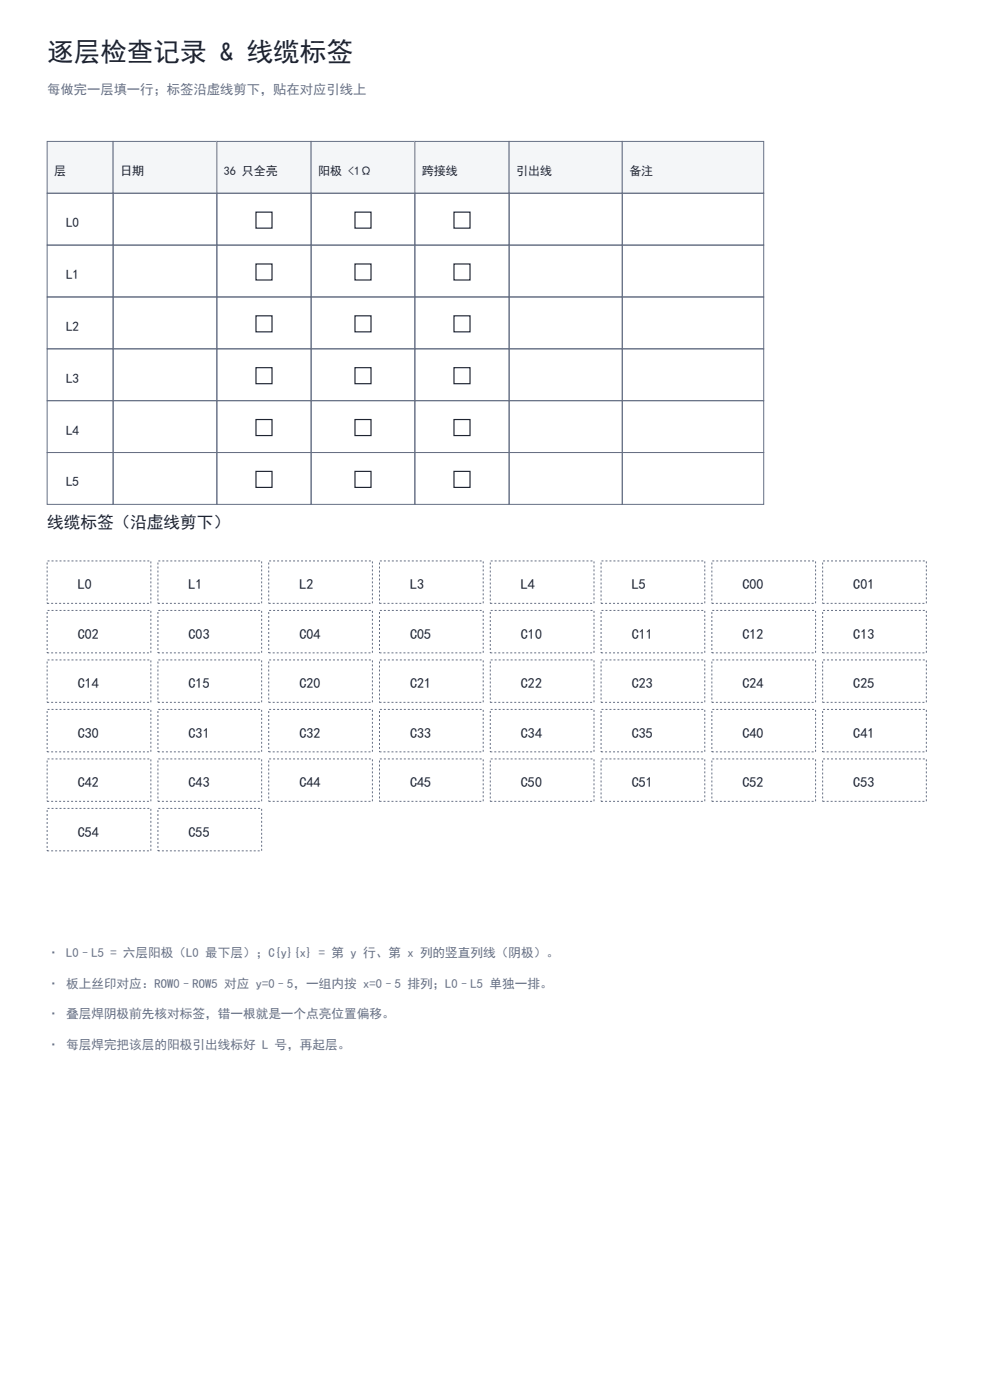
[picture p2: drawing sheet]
<svg xmlns="http://www.w3.org/2000/svg" width="210mm" height="297mm" viewBox="0 0 210 297" stroke-linecap="round" stroke-linejoin="round" font-family="sans-serif">
<defs><g id="words">
<text font-size="5.6" fill="#1f2430" x="10" y="13">逐层检查记录 &amp; 线缆标签</text>
<text font-size="3.5" fill="#1f2430" x="10" y="112">线缆标签（沿虚线剪下）</text>
<g font-size="3" fill="#1f2430">
<text x="16.5" y="125">L0</text>
<text x="40" y="125">L1</text>
<text x="63.5" y="125">L2</text>
<text x="87" y="125">L3</text>
<text x="110.5" y="125">L4</text>
<text x="134" y="125">L5</text>
<text x="157.5" y="125">C00</text>
<text x="181" y="125">C01</text>
<text x="16.5" y="135.5">C02</text>
<text x="40" y="135.5">C03</text>
<text x="63.5" y="135.5">C04</text>
<text x="87" y="135.5">C05</text>
<text x="110.5" y="135.5">C10</text>
<text x="134" y="135.5">C11</text>
<text x="157.5" y="135.5">C12</text>
<text x="181" y="135.5">C13</text>
<text x="16.5" y="146">C14</text>
<text x="40" y="146">C15</text>
<text x="63.5" y="146">C20</text>
<text x="87" y="146">C21</text>
<text x="110.5" y="146">C22</text>
<text x="134" y="146">C23</text>
<text x="157.5" y="146">C24</text>
<text x="181" y="146">C25</text>
<text x="16.5" y="156.5">C30</text>
<text x="40" y="156.5">C31</text>
<text x="63.5" y="156.5">C32</text>
<text x="87" y="156.5">C33</text>
<text x="110.5" y="156.5">C34</text>
<text x="134" y="156.5">C35</text>
<text x="157.5" y="156.5">C40</text>
<text x="181" y="156.5">C41</text>
<text x="16.5" y="167">C42</text>
<text x="40" y="167">C43</text>
<text x="63.5" y="167">C44</text>
<text x="87" y="167">C45</text>
<text x="110.5" y="167">C50</text>
<text x="134" y="167">C51</text>
<text x="157.5" y="167">C52</text>
<text x="181" y="167">C53</text>
<text x="16.5" y="177.5">C54</text>
<text x="40" y="177.5">C55</text>
</g>
<text font-size="2.8" fill="#667085" x="10" y="20">每做完一层填一行；标签沿虚线剪下，贴在对应引线上</text>
<g font-size="2.8" fill="#1f2430">
<text x="14" y="48.2">L0</text>
<text x="14" y="59.2">L1</text>
<text x="14" y="70.2">L2</text>
<text x="14" y="81.2">L3</text>
<text x="14" y="92.2">L4</text>
<text x="14" y="103.2">L5</text>
</g>
<g font-size="2.7" fill="#667085">
<text x="10" y="203">· L0–L5 = 六层阳极（L0 最下层）；C{y}{x} = 第 y 行、第 x 列的竖直列线（阴极）。</text>
<text x="10" y="209.5">· 板上丝印对应：ROW0–ROW5 对应 y=0–5，一组内按 x=0–5 排列；L0–L5 单独一排。</text>
<text x="10" y="216">· 叠层焊阴极前先核对标签，错一根就是一个点亮位置偏移。</text>
<text x="10" y="222.5">· 每层焊完把该层的阳极引出线标好 L 号，再起层。</text>
</g>
<g font-size="2.5" fill="#1f2430">
<text x="11.5" y="37.2">层</text>
<text x="25.5" y="37.2">日期</text>
<text x="47.5" y="37.2">36 只全亮</text>
<text x="67.5" y="37.2">阳极 &lt;1Ω</text>
<text x="89.5" y="37.2">跨接线</text>
<text x="109.5" y="37.2">引出线</text>
<text x="133.5" y="37.2">备注</text>
</g>
</g></defs>
<path d="M10 30h14v11h-14z" fill-rule="evenodd" fill="#f4f6f8"/>
<path d="M10 30h14v11h-14z" fill="none" stroke="#667085" stroke-width=".21"/>
<path d="M24 30h22v11h-22z" fill-rule="evenodd" fill="#f4f6f8"/>
<path d="M24 30h22v11h-22z" fill="none" stroke="#667085" stroke-width=".21"/>
<path d="M46 30h20v11h-20z" fill-rule="evenodd" fill="#f4f6f8"/>
<path d="M46 30h20v11h-20z" fill="none" stroke="#667085" stroke-width=".21"/>
<path d="M66 30h22v11h-22z" fill-rule="evenodd" fill="#f4f6f8"/>
<path d="M66 30h22v11h-22z" fill="none" stroke="#667085" stroke-width=".21"/>
<path d="M88 30h20v11h-20z" fill-rule="evenodd" fill="#f4f6f8"/>
<path d="M88 30h20v11h-20z" fill="none" stroke="#667085" stroke-width=".21"/>
<path d="M108 30h24v11h-24z" fill-rule="evenodd" fill="#f4f6f8"/>
<path d="M108 30h24v11h-24z" fill="none" stroke="#667085" stroke-width=".21"/>
<path d="M132 30h30v11h-30z" fill-rule="evenodd" fill="#f4f6f8"/>
<g fill="none" stroke="#667085" stroke-width=".21">
<path d="M132 30h30v11h-30zM10 41h14v11h-14zM10 52h14v11h-14zM24 41h22v11h-22zM24 52h22v11h-22zM46 41h20v11h-20zM46 52h20v11h-20zM66 41h22v11h-22zM66 52h22v11h-22zM88 41h20v11h-20zM88 52h20v11h-20zM108 41h24v11h-24z"/>
<path d="M108 52h24v11h-24zM132 41h30v11h-30zM132 52h30v11h-30zM10 63h14v11h-14zM10 74h14v11h-14zM24 63h22v11h-22zM24 74h22v11h-22zM46 63h20v11h-20zM46 74h20v11h-20zM66 63h22v11h-22zM66 74h22v11h-22zM88 63h20v11h-20z"/>
<path d="M88 74h20v11h-20zM108 63h24v11h-24zM108 74h24v11h-24zM132 63h30v11h-30zM132 74h30v11h-30zM10 85h14v11h-14zM10 96h14v11h-14zM24 85h22v11h-22zM24 96h22v11h-22zM46 85h20v11h-20zM46 96h20v11h-20zM66 85h22v11h-22z"/>
<path d="M66 96h22v11h-22zM88 85h20v11h-20zM88 96h20v11h-20zM108 85h24v11h-24zM108 96h24v11h-24zM132 85h30v11h-30zM132 96h30v11h-30z"/>
</g>
<g fill="none" stroke="#1f2430" stroke-width=".25">
<path d="M54.3 45h3.4v3.4h-3.4zM54.3 56h3.4v3.4h-3.4zM75.3 45h3.4v3.4h-3.4zM75.3 56h3.4v3.4h-3.4zM96.3 45h3.4v3.4h-3.4zM96.3 56h3.4v3.4h-3.4zM54.3 67h3.4v3.4h-3.4zM54.3 78h3.4v3.4h-3.4zM75.3 67h3.4v3.4h-3.4zM75.3 78h3.4v3.4h-3.4zM96.3 67h3.4v3.4h-3.4zM96.3 78h3.4v3.4h-3.4z"/>
<path d="M54.3 89h3.4v3.4h-3.4zM54.3 100h3.4v3.4h-3.4zM75.3 89h3.4v3.4h-3.4zM75.3 100h3.4v3.4h-3.4zM96.3 89h3.4v3.4h-3.4zM96.3 100h3.4v3.4h-3.4z"/>
</g>
<g fill="none" stroke="#667085" stroke-width=".21" stroke-dasharray=".4 .4" stroke-linecap="butt">
<path d="M10 119h22v9h-22zM33.5 119h22v9h-22zM57 119h22v9h-22zM80.5 119h22v9h-22zM104 119h22v9h-22zM127.5 119h22v9h-22zM151 119h22v9h-22zM174.5 119h22v9h-22zM10 129.5h22v9h-22zM10 140h22v9h-22zM33.5 129.5h22v9h-22zM33.5 140h22v9h-22z"/>
<path d="M57 129.5h22v9h-22zM57 140h22v9h-22zM80.5 129.5h22v9h-22zM80.5 140h22v9h-22zM104 129.5h22v9h-22zM104 140h22v9h-22zM127.5 129.5h22v9h-22zM127.5 140h22v9h-22zM151 129.5h22v9h-22zM151 140h22v9h-22zM174.5 129.5h22v9h-22zM174.5 140h22v9h-22z"/>
<path d="M10 150.5h22v9h-22zM33.5 150.5h22v9h-22zM57 150.5h22v9h-22zM80.5 150.5h22v9h-22zM104 150.5h22v9h-22zM127.5 150.5h22v9h-22zM151 150.5h22v9h-22zM174.5 150.5h22v9h-22zM10 161h22v9h-22zM10 171.5h22v9h-22zM33.5 161h22v9h-22zM33.5 171.5h22v9h-22z"/>
<path d="M57 161h22v9h-22zM80.5 161h22v9h-22zM104 161h22v9h-22zM127.5 161h22v9h-22zM151 161h22v9h-22zM174.5 161h22v9h-22z"/>
</g>
<use href="#words"/>
</svg>
